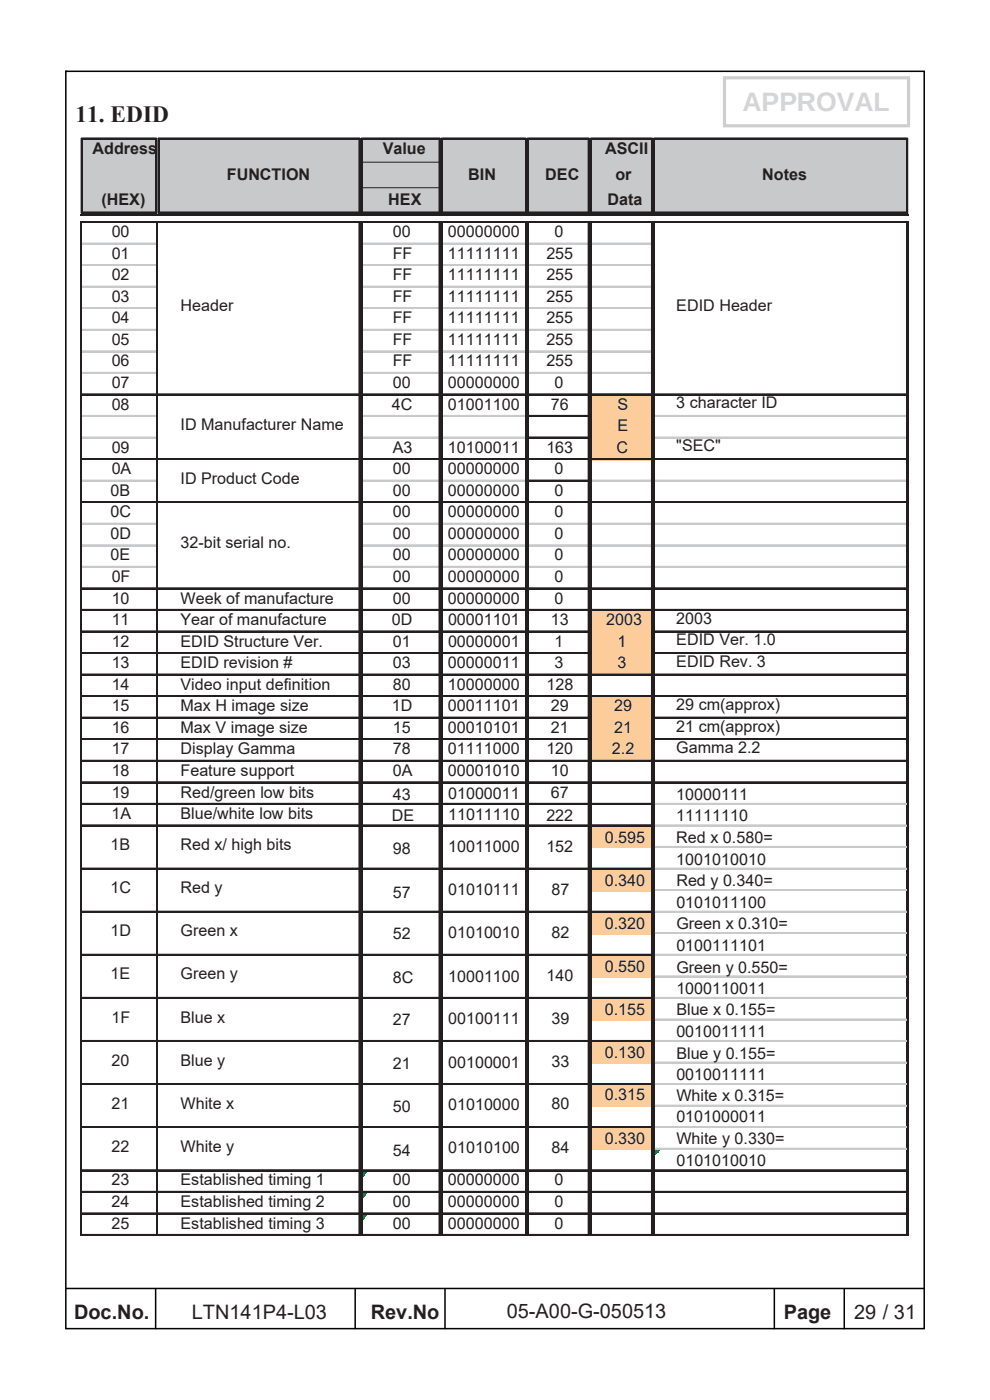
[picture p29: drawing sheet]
<svg xmlns="http://www.w3.org/2000/svg" width="210mm" height="297mm" viewBox="0 0 210 297" stroke-linecap="round" stroke-linejoin="round" font-family="sans-serif">
<defs><g id="words">
<text font-size="5.6" fill="#d3d4d6" x="157.5" y="23.7">APPROVAL</text>
<text font-size="4.9" fill="#231f20" x="16" y="25.9">11. EDID</text>
<g font-size="4.2" fill="#231f20">
<text x="15.7" y="279.8">Doc.No.</text>
<text x="40.7" y="279.8">LTN141P4-L03</text>
<text x="78.7" y="279.8">Rev.No</text>
<text x="107.5" y="279.7">05-A00-G-050513</text>
<text x="166.2" y="279.8">Page</text>
<text x="181.2" y="279.8">29 / 31</text>
</g>
<g font-size="3.4" fill="#231f20">
<text x="19.6" y="32.7">Address</text>
<text x="81.2" y="32.7">Value</text>
<text x="128.4" y="32.7">ASCII</text>
<text x="48.1" y="38.2">FUNCTION</text>
<text x="99.3" y="38.2">BIN</text>
<text x="115.7" y="38.2">DEC</text>
<text x="130.5" y="38.2">or</text>
<text x="161.6" y="38.2">Notes</text>
<text x="21.5" y="43.6">(HEX)</text>
<text x="82.4" y="43.6">HEX</text>
<text x="128.8" y="43.6">Data</text>
<text x="23.7" y="50.3">00</text>
<text x="83.3" y="50.3">00</text>
<text x="95" y="50.3">00000000</text>
<text x="117.6" y="50.3">0</text>
<text x="23.7" y="54.9">01</text>
<text x="23.7" y="59.5">02</text>
<text x="83.3" y="54.9">FF</text>
<text x="83.3" y="59.5">FF</text>
<text x="95" y="54.9">11111111</text>
<text x="95" y="59.5">11111111</text>
<text x="115.9" y="54.9">255</text>
<text x="115.9" y="59.5">255</text>
<text x="23.7" y="64">03</text>
<text x="83.3" y="64">FF</text>
<text x="95" y="64">11111111</text>
<text x="115.9" y="64">255</text>
<text x="23.7" y="68.6">04</text>
<text x="38.3" y="66.1">Header</text>
<text x="83.3" y="68.6">FF</text>
<text x="95" y="68.6">11111111</text>
<text x="115.9" y="68.6">255</text>
<text x="143.4" y="66.1">EDID Header</text>
<text x="23.7" y="73.2">05</text>
<text x="23.7" y="77.8">06</text>
<text x="83.3" y="73.2">FF</text>
<text x="83.3" y="77.8">FF</text>
<text x="95" y="73.2">11111111</text>
<text x="95" y="77.8">11111111</text>
<text x="115.9" y="73.2">255</text>
<text x="115.9" y="77.8">255</text>
<text x="23.7" y="82.3">07</text>
<text x="83.3" y="82.3">00</text>
<text x="95" y="82.3">00000000</text>
<text x="117.6" y="82.3">0</text>
<text x="23.7" y="86.9">08</text>
<text x="83.1" y="86.9">4C</text>
<text x="95" y="86.9">01001100</text>
<text x="116.8" y="86.9">76</text>
<text x="131" y="86.9">S</text>
<text x="143.4" y="86.6">3 character ID</text>
<text x="38.3" y="91.2">ID Manufacturer Name</text>
<text x="131" y="91.5">E</text>
<text x="143.4" y="95.8">&quot;SEC&quot;</text>
<text x="23.7" y="96">09</text>
<text x="23.7" y="100.6">0A</text>
<text x="83.3" y="96">A3</text>
<text x="83.3" y="100.6">00</text>
<text x="95" y="96">10100011</text>
<text x="95" y="100.6">00000000</text>
<text x="115.9" y="96">163</text>
<text x="117.6" y="100.6">0</text>
<text x="130.7" y="96">C</text>
<text x="23.5" y="105.2">0B</text>
<text x="38.3" y="102.6">ID Product Code</text>
<text x="83.3" y="105.2">00</text>
<text x="95" y="105.2">00000000</text>
<text x="117.6" y="105.2">0</text>
<text x="23.5" y="109.8">0C</text>
<text x="83.3" y="109.8">00</text>
<text x="95" y="109.8">00000000</text>
<text x="117.6" y="109.8">0</text>
<text x="23.5" y="114.3">0D</text>
<text x="23.5" y="118.9">0E</text>
<text x="38.3" y="116.3">32-bit serial no.</text>
<text x="83.3" y="114.3">00</text>
<text x="83.3" y="118.9">00</text>
<text x="95" y="114.3">00000000</text>
<text x="95" y="118.9">00000000</text>
<text x="117.6" y="114.3">0</text>
<text x="117.6" y="118.9">0</text>
<text x="23.7" y="123.5">0F</text>
<text x="83.3" y="123.5">00</text>
<text x="95" y="123.5">00000000</text>
<text x="117.6" y="123.5">0</text>
<text x="23.7" y="128.1">10</text>
<text x="38.3" y="128.1">Week of manufacture</text>
<text x="83.3" y="128.1">00</text>
<text x="95" y="128.1">00000000</text>
<text x="117.6" y="128.1">0</text>
<text x="23.7" y="132.6">11</text>
<text x="23.7" y="137.2">12</text>
<text x="38.3" y="132.6">Year of manufacture</text>
<text x="38.3" y="137.2">EDID Structure Ver.</text>
<text x="83.1" y="132.6">0D</text>
<text x="83.3" y="137.2">01</text>
<text x="95" y="132.6">00001101</text>
<text x="95" y="137.2">00000001</text>
<text x="116.9" y="132.6">13</text>
<text x="117.6" y="137.2">1</text>
<text x="128.6" y="132.6">2003</text>
<text x="131" y="137.2">1</text>
<text x="143.4" y="132.3">2003</text>
<text x="143.4" y="136.9">EDID Ver. 1.0</text>
<text x="23.7" y="141.8">13</text>
<text x="38.3" y="141.8">EDID revision #</text>
<text x="83.3" y="141.8">03</text>
<text x="95" y="141.8">00000011</text>
<text x="117.6" y="141.8">3</text>
<text x="131" y="141.8">3</text>
<text x="143.4" y="141.5">EDID Rev. 3</text>
<text x="23.7" y="146.3">14</text>
<text x="38.3" y="146.3">Video input definition</text>
<text x="83.3" y="146.3">80</text>
<text x="95" y="146.3">10000000</text>
<text x="115.9" y="146.3">128</text>
<text x="23.7" y="150.9">15</text>
<text x="23.7" y="155.5">16</text>
<text x="38.3" y="150.9">Max H image size</text>
<text x="38.3" y="155.5">Max V image size</text>
<text x="83.1" y="150.9">1D</text>
<text x="83.3" y="155.5">15</text>
<text x="95" y="150.9">00011101</text>
<text x="95" y="155.5">00010101</text>
<text x="116.8" y="150.9">29</text>
<text x="116.8" y="155.5">21</text>
<text x="130.3" y="150.9">29</text>
<text x="130.3" y="155.5">21</text>
<text x="143.4" y="150.6">29 cm(approx)</text>
<text x="143.4" y="155.2">21 cm(approx)</text>
<text x="23.7" y="160.1">17</text>
<text x="38.3" y="160.1">Display Gamma</text>
<text x="83.3" y="160.1">78</text>
<text x="95" y="160.1">01111000</text>
<text x="115.9" y="160.1">120</text>
<text x="129.8" y="160.1">2.2</text>
<text x="143.4" y="159.8">Gamma 2.2</text>
<text x="23.7" y="164.6">18</text>
<text x="38.3" y="164.6">Feature support</text>
<text x="83.3" y="164.6">0A</text>
<text x="95" y="164.6">00001010</text>
<text x="116.8" y="164.6">10</text>
<text x="23.7" y="173.8">1A</text>
<text x="23.7" y="169.2">19</text>
<text x="38.3" y="169.2">Red/green low bits</text>
<text x="38.3" y="173.8">Blue/white low bits</text>
<text x="83.3" y="169.7">43</text>
<text x="95" y="169.5">01000011</text>
<text x="116.9" y="169.4">67</text>
<text x="143.4" y="169.7">10000111</text>
<text x="83.1" y="174.3">DE</text>
<text x="95" y="174.1">11011110</text>
<text x="115.9" y="174.2">222</text>
<text x="128.3" y="178.8">0.595</text>
<text x="143.4" y="174.3">11111110</text>
<text x="143.4" y="178.9">Red x 0.580=</text>
<text x="23.4" y="180.4">1B</text>
<text x="38.3" y="180.4">Red x/ high bits</text>
<text x="83.3" y="181.1">98</text>
<text x="95" y="180.8">10011000</text>
<text x="115.9" y="180.7">152</text>
<text x="143.4" y="183.4">1001010010</text>
<text x="23.4" y="189.5">1C</text>
<text x="38.3" y="189.5">Red y</text>
<text x="83.3" y="190.4">57</text>
<text x="95" y="189.9">01010111</text>
<text x="117" y="189.8">87</text>
<text x="128.3" y="187.9">0.340</text>
<text x="143.5" y="188">Red y 0.340=</text>
<text x="128.3" y="197.1">0.320</text>
<text x="143.5" y="192.5">0101011100</text>
<text x="143.5" y="197.2">Green x 0.310=</text>
<text x="23.4" y="198.7">1D</text>
<text x="38.3" y="198.7">Green x</text>
<text x="83.3" y="199.3">52</text>
<text x="95" y="199.1">01010010</text>
<text x="117" y="199">82</text>
<text x="143.5" y="201.7">0100111101</text>
<text x="23.4" y="207.8">1E</text>
<text x="38.3" y="207.8">Green y</text>
<text x="83.3" y="208.6">8C</text>
<text x="95" y="208.3">10001100</text>
<text x="115.9" y="208.2">140</text>
<text x="128.3" y="206.3">0.550</text>
<text x="143.5" y="206.4">Green y 0.550=</text>
<text x="128.3" y="215.3">0.155</text>
<text x="143.5" y="210.9">1000110011</text>
<text x="143.5" y="215.4">Blue x 0.155=</text>
<text x="23.7" y="216.9">1F</text>
<text x="38.3" y="216.9">Blue x</text>
<text x="83.3" y="217.5">27</text>
<text x="95" y="217.4">00100111</text>
<text x="117" y="217.3">39</text>
<text x="143.5" y="220">0010011111</text>
<text x="23.7" y="226.1">20</text>
<text x="38.3" y="226.1">Blue y</text>
<text x="83.3" y="226.8">21</text>
<text x="95" y="226.5">00100001</text>
<text x="117" y="226.4">33</text>
<text x="128.3" y="224.5">0.130</text>
<text x="143.5" y="224.6">Blue y 0.155=</text>
<text x="128.3" y="233.4">0.315</text>
<text x="143.5" y="229.2">0010011111</text>
<text x="143.5" y="233.5">White x 0.315=</text>
<text x="23.7" y="235.2">21</text>
<text x="38.3" y="235.2">White x</text>
<text x="83.3" y="235.9">50</text>
<text x="95" y="235.4">01010000</text>
<text x="117" y="235.3">80</text>
<text x="143.5" y="238.1">0101000011</text>
<text x="23.7" y="244.4">22</text>
<text x="38.3" y="244.4">White y</text>
<text x="83.3" y="245.3">54</text>
<text x="95.1" y="244.7">01010100</text>
<text x="117" y="244.6">84</text>
<text x="128.3" y="242.7">0.330</text>
<text x="143.5" y="242.8">White y 0.330=</text>
<text x="23.7" y="251.5">23</text>
<text x="38.3" y="251.5">Established timing 1</text>
<text x="83.3" y="251.5">00</text>
<text x="95" y="251.5">00000000</text>
<text x="117.6" y="251.5">0</text>
<text x="143.5" y="247.3">0101010010</text>
<text x="23.7" y="256.1">24</text>
<text x="38.3" y="256.1">Established timing 2</text>
<text x="83.3" y="256.1">00</text>
<text x="95" y="256.1">00000000</text>
<text x="117.6" y="256.1">0</text>
<text x="23.7" y="260.7">25</text>
<text x="38.3" y="260.7">Established timing 3</text>
<text x="83.3" y="260.7">00</text>
<text x="95" y="260.7">00000000</text>
<text x="117.6" y="260.7">0</text>
</g>
</g></defs>
<path d="M14 273.4h182M33 273.4v8.6M75.3 273.4v8.6M94.4 273.4v8.6" fill="none" stroke="#010202" stroke-width=".32"/>
<path d="M153.7 16.5h39v10.2h-39z" fill="none" stroke="#cecece" stroke-width=".67"/>
<circle cx="153.7" cy="16.5" r=".33" fill="#cecece"/>
<path d="M14 15.1h182v266.8h-182zM164.2 273.4v8.6" fill="none" stroke="#010202" stroke-width=".32"/>
<circle cx="14" cy="15.1" r=".16" fill="#010202"/>
<path d="M179.1 273.4v8.6" fill="none" stroke="#010202" stroke-width=".32"/>
<path d="M17.2 29.3h175.6v16.3h-175.6z" fill-rule="evenodd" fill="#c7c9cb"/>
<g fill="#fdcc9b">
<path d="M125 83.6h13.6v4.9h-13.6z" fill-rule="evenodd"/>
<path d="M125 88.1h13.6v4.9h-13.6z" fill-rule="evenodd"/>
<path d="M125 92.7h13.6v4.9h-13.6z" fill-rule="evenodd"/>
<path d="M125 129.3h13.6v4.9h-13.6z" fill-rule="evenodd"/>
<path d="M125 133.9h13.6v4.9h-13.6z" fill-rule="evenodd"/>
<path d="M125 138.4h13.6v4.9h-13.6z" fill-rule="evenodd"/>
<path d="M125 147.6h13.6v4.9h-13.6z" fill-rule="evenodd"/>
<path d="M125 152.1h13.6v5h-13.6z" fill-rule="evenodd"/>
<path d="M125 156.7h13.6v4.9h-13.6z" fill-rule="evenodd"/>
<path d="M125 175h13.6v4.9h-13.6z" fill-rule="evenodd"/>
<path d="M125 184.2h13.6v4.9h-13.6z" fill-rule="evenodd"/>
<path d="M125 193.3h13.6v4.9h-13.6z" fill-rule="evenodd"/>
<path d="M125 202.5h13.6v4.8h-13.6z" fill-rule="evenodd"/>
<path d="M125 211.6h13.6v4.9h-13.6z" fill-rule="evenodd"/>
<path d="M125 220.7h13.6v4.9h-13.6z" fill-rule="evenodd"/>
<path d="M125 229.9h13.6v4.9h-13.6z" fill-rule="evenodd"/>
<path d="M125 239h13.6v4.9h-13.6z" fill-rule="evenodd"/>
</g>
<path d="M76.6 248.5h1.2" fill="none" stroke="#098140" stroke-width=".21"/>
<path d="M76.6 248.5h1.2v.3h-1.2z" fill-rule="evenodd" fill="#098140"/>
<path d="M76.6 248.8h1" fill="none" stroke="#098140" stroke-width=".21"/>
<path d="M76.6 248.8h1v.3h-1z" fill-rule="evenodd" fill="#098140"/>
<path d="M76.6 249h.7" fill="none" stroke="#098140" stroke-width=".21"/>
<path d="M76.6 249h.7v.4h-.7z" fill-rule="evenodd" fill="#098140"/>
<path d="M76.6 249.3h.5" fill="none" stroke="#098140" stroke-width=".21"/>
<path d="M76.6 249.3h.5v.3h-.5z" fill-rule="evenodd" fill="#098140"/>
<path d="M76.6 249.6h.3" fill="none" stroke="#098140" stroke-width=".21"/>
<path d="M76.6 249.6h.3v.3h-.3z" fill-rule="evenodd" fill="#098140"/>
<path d="M76.6 253h1.2" fill="none" stroke="#098140" stroke-width=".21"/>
<path d="M76.6 253h1.2v.4h-1.2z" fill-rule="evenodd" fill="#098140"/>
<path d="M76.6 253.3h1" fill="none" stroke="#098140" stroke-width=".21"/>
<path d="M76.6 253.3h1v.3h-1z" fill-rule="evenodd" fill="#098140"/>
<path d="M76.6 253.6h.7" fill="none" stroke="#098140" stroke-width=".21"/>
<path d="M76.6 253.6h.7v.3h-.7z" fill-rule="evenodd" fill="#098140"/>
<path d="M76.6 253.9h.5" fill="none" stroke="#098140" stroke-width=".21"/>
<path d="M76.6 253.9h.5v.3h-.5z" fill-rule="evenodd" fill="#098140"/>
<path d="M76.6 254.2h.3" fill="none" stroke="#098140" stroke-width=".21"/>
<path d="M76.6 254.2h.3v.3h-.3z" fill-rule="evenodd" fill="#098140"/>
<path d="M76.6 257.6h1.2" fill="none" stroke="#098140" stroke-width=".21"/>
<path d="M76.6 257.6h1.2v.3h-1.2z" fill-rule="evenodd" fill="#098140"/>
<path d="M76.6 257.9h1" fill="none" stroke="#098140" stroke-width=".21"/>
<path d="M76.6 257.9h1v.3h-1z" fill-rule="evenodd" fill="#098140"/>
<path d="M76.6 258.2h.7" fill="none" stroke="#098140" stroke-width=".21"/>
<path d="M76.6 258.2h.7v.3h-.7z" fill-rule="evenodd" fill="#098140"/>
<path d="M76.6 258.5h.5" fill="none" stroke="#098140" stroke-width=".21"/>
<path d="M76.6 258.5h.5v.3h-.5z" fill-rule="evenodd" fill="#098140"/>
<path d="M76.6 258.8h.3" fill="none" stroke="#098140" stroke-width=".21"/>
<g fill="#098140">
<path d="M76.6 258.7h.3v.4h-.3z" fill-rule="evenodd"/>
<path d="M138.9 243.9h.9v.3h-.9z" fill-rule="evenodd"/>
<path d="M138.9 244.2h.7v.3h-.7z" fill-rule="evenodd"/>
<path d="M138.9 244.5h.5v.3h-.5z" fill-rule="evenodd"/>
<path d="M138.9 244.8h.2v.3h-.2z" fill-rule="evenodd"/>
</g>
<path d="M17.2 29.3h.3" fill="none" stroke="#231f20" stroke-width=".21"/>
<path d="M17.2 29.3h.3v.3h-.3z" fill-rule="evenodd" fill="#231f20"/>
<path d="M33 29.3h.2" fill="none" stroke="#231f20" stroke-width=".21"/>
<path d="M33 29.3h.3v.3h-.3z" fill-rule="evenodd" fill="#231f20"/>
<path d="M17.5 29.3h15.5M33.5 29.3h.2" fill="none" stroke="#231f20" stroke-width=".21"/>
<path d="M17.5 29.4h15.5" fill="none" stroke="#231f20" stroke-width=".31"/>
<path d="M33.5 29.3h.2v.3h-.2z" fill-rule="evenodd" fill="#231f20"/>
<path d="M76.1 29.3h.3" fill="none" stroke="#231f20" stroke-width=".21"/>
<path d="M76.1 29.3h.3v.3h-.3z" fill-rule="evenodd" fill="#231f20"/>
<path d="M33.7 29.3h42.4M76.6 29.3h.3" fill="none" stroke="#231f20" stroke-width=".21"/>
<path d="M33.7 29.4h42.4" fill="none" stroke="#231f20" stroke-width=".31"/>
<path d="M76.6 29.3h.3v.3h-.3z" fill-rule="evenodd" fill="#231f20"/>
<path d="M93.1 29.3h.3" fill="none" stroke="#231f20" stroke-width=".21"/>
<path d="M93.1 29.3h.3v.3h-.3z" fill-rule="evenodd" fill="#231f20"/>
<path d="M76.9 29.3h16.2M93.6 29.3h.2" fill="none" stroke="#231f20" stroke-width=".21"/>
<path d="M76.9 29.4h16.2" fill="none" stroke="#231f20" stroke-width=".31"/>
<path d="M93.6 29.3h.2v.3h-.2z" fill-rule="evenodd" fill="#231f20"/>
<path d="M111.3 29.3h.3" fill="none" stroke="#231f20" stroke-width=".21"/>
<path d="M111.3 29.3h.3v.3h-.3z" fill-rule="evenodd" fill="#231f20"/>
<path d="M93.8 29.3h17.5M111.8 29.3h.2" fill="none" stroke="#231f20" stroke-width=".21"/>
<path d="M93.8 29.4h17.5" fill="none" stroke="#231f20" stroke-width=".31"/>
<path d="M111.8 29.3h.3v.3h-.3z" fill-rule="evenodd" fill="#231f20"/>
<path d="M124.7 29.3h.3" fill="none" stroke="#231f20" stroke-width=".21"/>
<path d="M124.7 29.3h.3v.3h-.3z" fill-rule="evenodd" fill="#231f20"/>
<path d="M112 29.3h12.7M125.2 29.3h.3" fill="none" stroke="#231f20" stroke-width=".21"/>
<path d="M112 29.4h12.8" fill="none" stroke="#231f20" stroke-width=".31"/>
<path d="M125.2 29.3h.3v.3h-.3z" fill-rule="evenodd" fill="#231f20"/>
<path d="M138.2 29.3h.2" fill="none" stroke="#231f20" stroke-width=".21"/>
<path d="M138.2 29.3h.2v.3h-.2z" fill-rule="evenodd" fill="#231f20"/>
<path d="M125.5 29.3h12.7M138.6 29.3h.3" fill="none" stroke="#231f20" stroke-width=".21"/>
<path d="M125.5 29.4h12.7" fill="none" stroke="#231f20" stroke-width=".31"/>
<path d="M138.6 29.3h.3v.3h-.3z" fill-rule="evenodd" fill="#231f20"/>
<path d="M192.3 29.3h.2" fill="none" stroke="#231f20" stroke-width=".21"/>
<path d="M192.3 29.3h.2v.3h-.2z" fill-rule="evenodd" fill="#231f20"/>
<path d="M17.2 29.3v.2M76.9 34.4h16.2M76.9 39.8h16.2" fill="none" stroke="#231f20" stroke-width=".21"/>
<path d="M17.2 29.3h.3v.3h-.3z" fill-rule="evenodd" fill="#231f20"/>
<path d="M17.2 45h.3" fill="none" stroke="#231f20" stroke-width=".21"/>
<g fill="#231f20">
<path d="M17.2 45h.3v.3h-.3z" fill-rule="evenodd"/>
<path d="M17 45.6h.5v.3h-.5z" fill-rule="evenodd"/>
</g>
<path d="M33 45h.2" fill="none" stroke="#231f20" stroke-width=".21"/>
<path d="M33 45h.3v.3h-.3z" fill-rule="evenodd" fill="#231f20"/>
<path d="M33 29.3v.2" fill="none" stroke="#231f20" stroke-width=".21"/>
<path d="M33 29.3h.3v.3h-.3z" fill-rule="evenodd" fill="#231f20"/>
<path d="M33.5 29.3v.2" fill="none" stroke="#231f20" stroke-width=".21"/>
<path d="M33.5 29.3h.2v.3h-.2z" fill-rule="evenodd" fill="#231f20"/>
<path d="M17.5 45h15.5M17.5 45.6h15.5M33.5 45h.2" fill="none" stroke="#231f20" stroke-width=".21"/>
<path d="M17.5 45.1h15.5" fill="none" stroke="#231f20" stroke-width=".34"/>
<path d="M17.5 45.7h15.5" fill="none" stroke="#231f20" stroke-width=".33"/>
<path d="M33.5 45h.2v.3h-.2z" fill-rule="evenodd" fill="#231f20"/>
<path d="M33 45.6h.7" fill="none" stroke="#231f20" stroke-width=".21"/>
<path d="M33 45.6h.7v.3h-.7z" fill-rule="evenodd" fill="#231f20"/>
<path d="M76.1 45h.3" fill="none" stroke="#231f20" stroke-width=".21"/>
<path d="M76.1 45h.3v.3h-.3z" fill-rule="evenodd" fill="#231f20"/>
<path d="M76.1 29.3v.2" fill="none" stroke="#231f20" stroke-width=".21"/>
<path d="M76.1 29.3h.3v.3h-.3z" fill-rule="evenodd" fill="#231f20"/>
<path d="M76.6 29.3v.2" fill="none" stroke="#231f20" stroke-width=".21"/>
<path d="M76.6 29.3h.3v.3h-.3z" fill-rule="evenodd" fill="#231f20"/>
<path d="M33.7 45h42.4M33.7 45.6h42.4M76.6 45h.3" fill="none" stroke="#231f20" stroke-width=".21"/>
<path d="M33.7 45.1h42.4" fill="none" stroke="#231f20" stroke-width=".34"/>
<path d="M33.7 45.7h42.4" fill="none" stroke="#231f20" stroke-width=".33"/>
<path d="M76.6 45h.3v.3h-.3z" fill-rule="evenodd" fill="#231f20"/>
<path d="M76.1 45.6h.8" fill="none" stroke="#231f20" stroke-width=".21"/>
<path d="M76.1 45.6h.8v.3h-.8z" fill-rule="evenodd" fill="#231f20"/>
<path d="M93.1 45h.3" fill="none" stroke="#231f20" stroke-width=".21"/>
<path d="M93.1 45h.3v.3h-.3z" fill-rule="evenodd" fill="#231f20"/>
<path d="M93.1 29.3v.2" fill="none" stroke="#231f20" stroke-width=".21"/>
<path d="M93.1 29.3h.3v.3h-.3z" fill-rule="evenodd" fill="#231f20"/>
<path d="M93.6 29.3v.2" fill="none" stroke="#231f20" stroke-width=".21"/>
<path d="M93.6 29.3h.2v.3h-.2z" fill-rule="evenodd" fill="#231f20"/>
<path d="M76.9 45h16.2M76.9 45.6h16.2M93.6 45h.2" fill="none" stroke="#231f20" stroke-width=".21"/>
<path d="M76.9 45.1h16.2" fill="none" stroke="#231f20" stroke-width=".34"/>
<path d="M76.9 45.7h16.2" fill="none" stroke="#231f20" stroke-width=".33"/>
<path d="M93.6 45h.2v.3h-.2z" fill-rule="evenodd" fill="#231f20"/>
<path d="M93.1 45.6h.7" fill="none" stroke="#231f20" stroke-width=".21"/>
<path d="M93.1 45.6h.7v.3h-.7z" fill-rule="evenodd" fill="#231f20"/>
<path d="M111.3 45h.3" fill="none" stroke="#231f20" stroke-width=".21"/>
<path d="M111.3 45h.3v.3h-.3z" fill-rule="evenodd" fill="#231f20"/>
<path d="M110.3 29.3v.2" fill="none" stroke="#231f20" stroke-width=".21"/>
<path d="M111.3 29.3h.3v.3h-.3z" fill-rule="evenodd" fill="#231f20"/>
<path d="M111.8 29.3v.2" fill="none" stroke="#231f20" stroke-width=".21"/>
<path d="M111.8 29.3h.3v.3h-.3z" fill-rule="evenodd" fill="#231f20"/>
<path d="M93.8 45h17.5M93.8 45.6h17.5M111.8 45h.2" fill="none" stroke="#231f20" stroke-width=".21"/>
<path d="M93.8 45.1h17.5" fill="none" stroke="#231f20" stroke-width=".34"/>
<path d="M93.8 45.7h17.5" fill="none" stroke="#231f20" stroke-width=".33"/>
<path d="M111.8 45h.3v.3h-.3z" fill-rule="evenodd" fill="#231f20"/>
<path d="M111.3 45.6h.7" fill="none" stroke="#231f20" stroke-width=".21"/>
<path d="M111.3 45.6h.8v.3h-.8z" fill-rule="evenodd" fill="#231f20"/>
<path d="M124.7 45h.3" fill="none" stroke="#231f20" stroke-width=".21"/>
<path d="M124.7 45h.3v.3h-.3z" fill-rule="evenodd" fill="#231f20"/>
<path d="M124.7 29.3v.2" fill="none" stroke="#231f20" stroke-width=".21"/>
<path d="M124.7 29.3h.3v.3h-.3z" fill-rule="evenodd" fill="#231f20"/>
<path d="M125.2 29.3v.2" fill="none" stroke="#231f20" stroke-width=".21"/>
<path d="M125.2 29.3h.3v.3h-.3z" fill-rule="evenodd" fill="#231f20"/>
<path d="M112 45h12.7M112 45.6h12.7M125.2 45h.3" fill="none" stroke="#231f20" stroke-width=".21"/>
<path d="M112 45.1h12.8" fill="none" stroke="#231f20" stroke-width=".34"/>
<path d="M112 45.7h12.8" fill="none" stroke="#231f20" stroke-width=".33"/>
<path d="M125.2 45h.3v.3h-.3z" fill-rule="evenodd" fill="#231f20"/>
<path d="M124.7 45.6h.8" fill="none" stroke="#231f20" stroke-width=".21"/>
<path d="M124.7 45.6h.8v.3h-.8z" fill-rule="evenodd" fill="#231f20"/>
<path d="M138.2 45h.2" fill="none" stroke="#231f20" stroke-width=".21"/>
<path d="M138.2 45h.2v.3h-.2z" fill-rule="evenodd" fill="#231f20"/>
<path d="M138.2 29.3v.2" fill="none" stroke="#231f20" stroke-width=".21"/>
<path d="M138.2 29.3h.2v.3h-.2z" fill-rule="evenodd" fill="#231f20"/>
<path d="M138.6 29.3v.2" fill="none" stroke="#231f20" stroke-width=".21"/>
<path d="M138.6 29.3h.3v.3h-.3z" fill-rule="evenodd" fill="#231f20"/>
<path d="M125.5 45h12.7M125.5 45.6h12.7M138.6 45h.3" fill="none" stroke="#231f20" stroke-width=".21"/>
<path d="M125.5 45.1h12.7" fill="none" stroke="#231f20" stroke-width=".34"/>
<path d="M125.5 45.7h12.7" fill="none" stroke="#231f20" stroke-width=".33"/>
<path d="M138.6 45h.3v.3h-.3z" fill-rule="evenodd" fill="#231f20"/>
<path d="M138.2 45.6h.7" fill="none" stroke="#231f20" stroke-width=".21"/>
<path d="M138.2 45.6h.7v.3h-.7z" fill-rule="evenodd" fill="#231f20"/>
<path d="M192.3 45h.2" fill="none" stroke="#231f20" stroke-width=".21"/>
<path d="M192.3 45h.2v.3h-.2z" fill-rule="evenodd" fill="#231f20"/>
<path d="M192.3 29.3v.2" fill="none" stroke="#231f20" stroke-width=".21"/>
<path d="M192.3 29.3h.2v.3h-.2z" fill-rule="evenodd" fill="#231f20"/>
<g fill="none" stroke="#231f20" stroke-width=".21">
<path d="M17.2 29.5v15.8M33 29.5v15.5M33.5 29.5v15.5M76.1 29.5v15.5M76.6 29.5v15.5M93.1 29.5v15.5M93.6 29.5v15.5M111.8 29.5v15.5M124.7 29.5v15.5M125.2 29.5v15.5M138.2 29.5v15.5M138.6 29.5v15.5"/>
<path d="M192.3 29.5v15.5M17.2 83.6h58.9M17.2 97.3h58.9M76.9 83.6h16.2M76.9 97.3h16.2M93.8 83.6h17.5M93.8 97.3h17.5M112 83.6h12.7M112 88.1h12.7M112 92.7h12.7M112 97.3h12.7M125.5 83.6h12.7"/>
<path d="M125.5 97.3h12.7M138.9 83.6h53.4M138.9 97.3h53.4M17.2 106.4h58.9M76.9 106.4h16.2M93.8 106.4h17.5M112 101.9h12.7M112 106.4h12.7M125.5 106.4h12.7M138.9 106.4h53.4M17.2 124.7h58.9M17.2 129.3h58.9"/>
<path d="M17.2 133.9h58.9M17.2 138.4h58.9M76.9 124.7h16.2M76.9 129.3h16.2M76.9 133.9h16.2M76.9 138.4h16.2M93.8 124.7h17.5M93.8 129.3h17.5M93.8 133.9h17.5M93.8 138.4h17.5M112 124.7h12.7M112 129.3h12.7"/>
<path d="M112 133.9h12.7M112 138.4h12.7M125.5 124.7h12.7M125.5 129.3h12.7M138.9 124.7h53.4M138.9 129.3h53.4M138.9 133.9h53.4M138.9 138.4h53.4M17.2 143h58.9M17.2 147.6h58.9M17.2 152.1h58.9M17.2 156.7h58.9"/>
<path d="M76.9 143h16.2M76.9 147.6h16.2M76.9 152.1h16.2M76.9 156.7h16.2M93.8 143h17.5M93.8 147.6h17.5M93.8 152.1h17.5M93.8 156.7h17.5M112 143h12.7M112 147.6h12.7M112 152.1h12.7M112 156.7h12.7"/>
<path d="M125.5 143h12.7M125.5 147.6h12.7M138.9 143h53.4M138.9 147.6h53.4M138.9 152.1h53.4M138.9 156.7h53.4M17.2 161.3h58.9M17.2 165.9h58.9M17.2 170.4h58.9M17.2 175h58.9M76.9 161.3h16.2M76.9 165.9h16.2"/>
<path d="M76.9 170.4h16.2M76.9 175h16.2M93.8 161.3h17.5M93.8 165.9h17.5M93.8 170.4h17.5M93.8 175h17.5M112 161.3h12.7M112 165.9h12.7M112 170.4h12.7M112 175h12.7M125.5 161.3h12.7M125.5 165.9h12.7"/>
<path d="M125.5 170.4h12.7M125.5 175h12.7M138.9 161.3h53.4M138.9 165.9h53.4M17.2 184.2h58.9M17.2 193.3h58.9M76.9 184.2h16.2M76.9 193.3h16.2M93.8 184.2h17.5M93.8 193.3h17.5M112 184.2h12.7M112 193.3h12.7"/>
<path d="M125.5 184.2h12.7M125.5 193.3h12.7M17.2 202.5h58.9M17.2 211.6h58.9M76.9 202.5h16.2M76.9 211.6h16.2M93.8 202.5h17.5M93.8 211.6h17.5M112 202.5h12.7M112 211.6h12.7M125.5 202.5h12.7M125.5 211.6h12.7"/>
<path d="M17.2 220.7h58.9M17.2 229.9h58.9M17.2 239h58.9M76.9 220.7h16.2M76.9 229.9h16.2M76.9 239h16.2M93.8 220.7h17.5M93.8 229.9h17.5M93.8 239h17.5M112 220.7h12.7M112 229.9h12.7M112 239h12.7"/>
<path d="M125.5 220.7h12.7M125.5 229.9h12.7M125.5 239h12.7M17.2 248.2h58.9M17.2 252.8h58.9M17.2 257.3h58.9M76.9 248.2h16.2M76.9 252.8h16.2M76.9 257.3h16.2M93.8 248.2h17.5M93.8 252.8h17.5M93.8 257.3h17.5"/>
<path d="M112 248.2h12.7M112 252.8h12.7M112 257.3h12.7M125.5 248.2h12.7M125.5 252.8h12.7M125.5 257.3h12.7M138.9 248.2h53.4M138.9 252.8h53.4M138.9 257.3h53.4M17.2 261.9h58.9M76.9 261.9h16.2M93.8 261.9h17.5"/>
<path d="M112 261.9h12.7M125.5 261.9h12.7M138.9 261.9h53.4"/>
</g>
<path d="M17.3 29.5v15.5M76.7 29.5v15.5M111.5 29.5v15.5M125.4 29.5v15.5M138.8 29.5v15.5" fill="none" stroke="#231f20" stroke-width=".27"/>
<path d="M33.1 29.5v15.5M33.6 29.5v15.5M76.3 29.5v15.5M93.7 29.5v15.5M111.9 29.5v15.5M124.9 29.5v15.5M192.4 29.5v15.5" fill="none" stroke="#231f20" stroke-width=".25"/>
<path d="M93.3 29.5v15.5" fill="none" stroke="#231f20" stroke-width=".3"/>
<path d="M138.3 29.5v15.5M17.1 47v215.2" fill="none" stroke="#231f20" stroke-width=".24"/>
<g fill="none" stroke="#231f20" stroke-width=".32">
<path d="M17.2 47.1h175.1M112 88.3h12.8M112 92.9h12.8M17.2 106.6h58.9M76.9 106.6h16.2M93.8 106.6h17.5M112 106.6h12.8M125.5 106.6h12.7M138.9 106.6h53.4M17.2 193.5h58.9M76.9 193.5h16.2M93.8 193.5h17.5"/>
<path d="M112 193.5h12.8M125.5 193.5h12.7M17.2 202.6h58.9M76.9 202.6h16.2M93.8 202.6h17.5M112 202.6h12.8M125.5 202.6h12.7M17.2 220.9h58.9M17.2 239.2h58.9M76.9 220.9h16.2M76.9 239.2h16.2M93.8 220.9h17.5"/>
<path d="M93.8 239.2h17.5M112 220.9h12.8M112 239.2h12.8M125.5 220.9h12.7M125.5 239.2h12.7M17.2 248.3h58.9M76.9 248.3h16.2M93.8 248.3h17.5M112 248.3h12.8M125.5 248.3h12.7M138.9 248.3h53.4M17.2 262.1h58.9"/>
<path d="M76.9 262.1h16.2M93.8 262.1h17.5M112 262.1h12.8M125.5 262.1h12.7M138.9 262.1h53.4"/>
</g>
<g fill="none" stroke="#c7c9cb" stroke-width=".21">
<path d="M17.2 51.6h16M17.2 56.1h16M76.9 51.6h16.2M76.9 56.1h16.2M93.8 51.6h17.5M93.8 56.1h17.5M112 51.6h12.7M112 56.1h12.7M125.5 51.6h12.7M125.5 56.1h12.7M17.2 60.7h16M17.2 65.3h16"/>
<path d="M17.2 69.9h16M17.2 74.4h16M17.2 79h16M76.9 60.7h16.2M76.9 65.3h16.2M76.9 69.9h16.2M76.9 74.4h16.2M76.9 79h16.2M93.8 60.7h17.5M93.8 65.3h17.5M93.8 69.9h17.5M93.8 74.4h17.5"/>
<path d="M93.8 79h17.5M112 60.7h12.7M112 65.3h12.7M112 69.9h12.7M112 74.4h12.7M112 79h12.7M125.5 60.7h12.7M125.5 65.3h12.7M125.5 69.9h12.7M125.5 74.4h12.7M125.5 79h12.7M17.2 88.1h16"/>
<path d="M17.2 92.7h16M76.9 88.1h16.2M76.9 92.7h16.2M93.8 88.1h17.5M93.8 92.7h17.5M138.9 88.1h53.4M138.9 92.7h53.4M17.2 101.9h16M17.2 111h16M17.2 115.6h16M76.9 101.9h16.2M76.9 111h16.2"/>
<path d="M76.9 115.6h16.2M93.8 101.9h17.5M93.8 111h17.5M93.8 115.6h17.5M112 111h12.7M112 115.6h12.7M125.5 101.9h12.7M125.5 111h12.7M125.5 115.6h12.7M138.9 101.9h53.4M138.9 111h53.4M138.9 115.6h53.4"/>
<path d="M17.2 120.1h16M76.9 120.1h16.2M93.8 120.1h17.5M112 120.1h12.7M125.5 120.1h12.7M138.9 120.1h53.4"/>
</g>
<g fill="none" stroke="#c7c9cb" stroke-width=".31">
<path d="M17.2 51.7h16.1M76.9 51.7h16.2M93.8 51.7h17.5M112 51.7h12.8M125.5 51.7h12.7M17.2 74.6h16.1M17.2 79.1h16.1M76.9 74.6h16.2M76.9 79.1h16.2M93.8 74.6h17.5M93.8 79.1h17.5M112 74.6h12.8"/>
<path d="M112 79.1h12.8M125.5 74.6h12.7M125.5 79.1h12.7M17.2 102h16.1M76.9 102h16.2M93.8 102h17.5M125.5 102h12.7M138.9 102h53.4"/>
</g>
<g fill="none" stroke="#c7c9cb" stroke-width=".32">
<path d="M17.2 56.3h16.1M76.9 56.3h16.2M93.8 56.3h17.5M112 56.3h12.8M125.5 56.3h12.7M17.2 60.9h16.1M17.2 65.4h16.1M17.2 70h16.1M76.9 60.9h16.2M76.9 65.4h16.2M76.9 70h16.2M93.8 60.9h17.5"/>
<path d="M93.8 65.4h17.5M93.8 70h17.5M112 60.9h12.8M112 65.4h12.8M112 70h12.8M125.5 60.9h12.7M125.5 65.4h12.7M125.5 70h12.7M17.2 88.3h16.1M17.2 92.9h16.1M76.9 88.3h16.2M76.9 92.9h16.2"/>
<path d="M93.8 88.3h17.5M93.8 92.9h17.5M138.9 88.3h53.4M138.9 92.9h53.4"/>
</g>
<g fill="none" stroke="#231f20" stroke-width=".33">
<path d="M17.2 83.7h58.9M76.9 83.7h16.2M93.8 83.7h17.5M112 83.7h12.8M125.5 83.7h12.7M138.9 83.7h53.4M17.2 143.2h58.9M76.9 143.2h16.2M93.8 143.2h17.5M112 143.2h12.8M125.5 143.2h12.7M138.9 143.2h53.4"/>
<path d="M17.2 166h58.9M76.9 166h16.2M93.8 166h17.5M112 166h12.8M125.5 166h12.7M138.9 166h53.4M17.2 184.3h58.9M76.9 184.3h16.2M93.8 184.3h17.5M112 184.3h12.8M125.5 184.3h12.7"/>
</g>
<g fill="none" stroke="#231f20" stroke-width=".31">
<path d="M17.2 97.4h58.9M76.9 97.4h16.2M93.8 97.4h17.5M112 97.4h12.8M125.5 97.4h12.7M138.9 97.4h53.4M112 102h12.8M17.2 211.8h58.9M76.9 211.8h16.2M93.8 211.8h17.5M112 211.8h12.8M125.5 211.8h12.7"/>
<path d="M17.2 230h58.9M76.9 230h16.2M93.8 230h17.5M112 230h12.8M125.5 230h12.7M17.2 252.9h58.9M17.2 257.5h58.9M76.9 252.9h16.2M76.9 257.5h16.2M93.8 252.9h17.5M93.8 257.5h17.5M112 252.9h12.8"/>
<path d="M112 257.5h12.8M125.5 252.9h12.7M125.5 257.5h12.7M138.9 252.9h53.4M138.9 257.5h53.4"/>
</g>
<path d="M17.2 111.2h16.1M76.9 111.2h16.2M93.8 111.2h17.5M112 111.2h12.8M125.5 111.2h12.7M138.9 111.2h53.4" fill="none" stroke="#c7c9cb" stroke-width=".34"/>
<path d="M17.2 115.7h16.1M76.9 115.7h16.2M93.8 115.7h17.5M112 115.7h12.8M125.5 115.7h12.7M138.9 115.7h53.4" fill="none" stroke="#c7c9cb" stroke-width=".35"/>
<path d="M17.2 120.3h16.1M76.9 120.3h16.2M93.8 120.3h17.5M112 120.3h12.8M125.5 120.3h12.7M138.9 120.3h53.4" fill="none" stroke="#c7c9cb" stroke-width=".33"/>
<g fill="none" stroke="#231f20" stroke-width=".34">
<path d="M17.2 124.9h58.9M17.2 129.5h58.9M17.2 134h58.9M17.2 138.6h58.9M76.9 124.9h16.2M76.9 129.5h16.2M76.9 134h16.2M76.9 138.6h16.2M93.8 124.9h17.5M93.8 129.5h17.5M93.8 134h17.5M93.8 138.6h17.5"/>
<path d="M112 124.9h12.8M112 129.5h12.8M112 134h12.8M112 138.6h12.8M125.5 124.9h12.7M125.5 129.5h12.7M138.9 124.9h53.4M138.9 129.5h53.4M138.9 134h53.4M138.9 138.6h53.4M17.2 147.7h58.9M17.2 152.3h58.9"/>
<path d="M17.2 156.9h58.9M76.9 147.7h16.2M76.9 152.3h16.2M76.9 156.9h16.2M93.8 147.7h17.5M93.8 152.3h17.5M93.8 156.9h17.5M112 147.7h12.8M112 152.3h12.8M112 156.9h12.8M125.5 147.7h12.7M138.9 147.7h53.4"/>
<path d="M138.9 152.3h53.4M138.9 156.9h53.4M17.2 161.5h58.9M17.2 170.6h58.9M17.2 175.2h58.9M76.9 161.5h16.2M76.9 170.6h16.2M76.9 175.2h16.2M93.8 161.5h17.5M93.8 170.6h17.5M93.8 175.2h17.5M112 161.5h12.8"/>
<path d="M112 170.6h12.8M112 175.2h12.8M125.5 161.5h12.7M125.5 170.6h12.7M125.5 175.2h12.7M138.9 161.5h53.4"/>
</g>
<path d="M17.2 45h.3v.3h-.3z" fill-rule="evenodd" fill="#231f20"/>
<path d="M33.2 47.3v214.9M33.5 45v.3" fill="none" stroke="#231f20" stroke-width=".21"/>
<path d="M33.4 47.3v214.9" fill="none" stroke="#231f20" stroke-width=".28"/>
<path d="M33.5 45h.2v.3h-.2z" fill-rule="evenodd" fill="#231f20"/>
<path d="M33 45v.3" fill="none" stroke="#231f20" stroke-width=".21"/>
<path d="M33 45h.3v.3h-.3z" fill-rule="evenodd" fill="#231f20"/>
<path d="M76.1 47.3v214.9M76.6 45v.3M76.6 47.3v214.9" fill="none" stroke="#231f20" stroke-width=".21"/>
<path d="M76.3 47.3v214.9" fill="none" stroke="#231f20" stroke-width=".25"/>
<path d="M76.7 47.3v214.9" fill="none" stroke="#231f20" stroke-width=".27"/>
<path d="M76.6 45h.3v.3h-.3z" fill-rule="evenodd" fill="#231f20"/>
<path d="M76.1 45v.3" fill="none" stroke="#231f20" stroke-width=".21"/>
<path d="M76.1 45h.3v.3h-.3z" fill-rule="evenodd" fill="#231f20"/>
<path d="M93.1 47.3v214.9M93.6 45v.3M93.6 47.3v214.9" fill="none" stroke="#231f20" stroke-width=".21"/>
<path d="M93.3 47.3v214.9" fill="none" stroke="#231f20" stroke-width=".3"/>
<path d="M93.7 47.3v214.9" fill="none" stroke="#231f20" stroke-width=".25"/>
<path d="M93.6 45h.2v.3h-.2z" fill-rule="evenodd" fill="#231f20"/>
<path d="M93.1 45v.3" fill="none" stroke="#231f20" stroke-width=".21"/>
<path d="M93.1 45h.3v.3h-.3z" fill-rule="evenodd" fill="#231f20"/>
<path d="M111.5 47.3v214.9" fill="none" stroke="#231f20" stroke-width=".27"/>
<path d="M111.9 47.3v214.9" fill="none" stroke="#231f20" stroke-width=".25"/>
<path d="M111.8 45v.3" fill="none" stroke="#231f20" stroke-width=".21"/>
<path d="M111.8 45h.3v.3h-.3z" fill-rule="evenodd" fill="#231f20"/>
<path d="M110.3 45v.3" fill="none" stroke="#231f20" stroke-width=".21"/>
<path d="M111.3 45h.3v.3h-.3z" fill-rule="evenodd" fill="#231f20"/>
<path d="M124.7 47.3v214.9M125.2 45v.3M125.2 47.3v214.9" fill="none" stroke="#231f20" stroke-width=".21"/>
<path d="M124.9 47.3v214.9" fill="none" stroke="#231f20" stroke-width=".25"/>
<path d="M125.4 47.3v214.9" fill="none" stroke="#231f20" stroke-width=".27"/>
<path d="M125.2 45h.3v.3h-.3z" fill-rule="evenodd" fill="#231f20"/>
<path d="M124.7 45v.3" fill="none" stroke="#231f20" stroke-width=".21"/>
<path d="M124.7 45h.3v.3h-.3z" fill-rule="evenodd" fill="#231f20"/>
<path d="M138.2 47.3v214.9M138.6 45v.3M138.6 47.3v214.9" fill="none" stroke="#231f20" stroke-width=".21"/>
<path d="M138.3 47.3v214.9" fill="none" stroke="#231f20" stroke-width=".24"/>
<path d="M138.8 47.3v214.9" fill="none" stroke="#231f20" stroke-width=".27"/>
<path d="M138.6 45h.3v.3h-.3z" fill-rule="evenodd" fill="#231f20"/>
<path d="M138.2 45v.3" fill="none" stroke="#231f20" stroke-width=".21"/>
<g fill="#231f20">
<path d="M138.2 45h.2v.3h-.2z" fill-rule="evenodd"/>
<path d="M192.3 47h.5v215.2h-.5z" fill-rule="evenodd"/>
</g>
<path d="M192.3 45v.3" fill="none" stroke="#231f20" stroke-width=".21"/>
<path d="M192.3 45h.2v.3h-.2z" fill-rule="evenodd" fill="#231f20"/>
<path d="M138.9 29.3h53.4M138.9 45h53.4M138.9 45.6h53.4" fill="none" stroke="#231f20" stroke-width=".21"/>
<path d="M138.9 29.4h53.4" fill="none" stroke="#231f20" stroke-width=".31"/>
<path d="M138.9 45.1h53.4" fill="none" stroke="#231f20" stroke-width=".34"/>
<path d="M138.9 45.7h53.4" fill="none" stroke="#231f20" stroke-width=".33"/>
<path d="M192.3 45.6h.5v.3h-.5z" fill-rule="evenodd" fill="#231f20"/>
<g fill="none" stroke="#c7c9cb" stroke-width=".21">
<path d="M138.9 170.4h53.4M138.9 175h53.4M138.9 179.6h53.4M138.9 184.2h53.4M138.9 188.7h53.4M138.9 193.3h53.4M138.9 197.9h53.4M138.9 202.5h53.4M138.9 207h53.4M138.9 211.6h53.4M138.9 216.2h53.4M138.9 220.7h53.4"/>
<path d="M138.9 225.3h53.4M138.9 229.9h53.4M138.9 234.5h53.4M138.9 239h53.4M138.9 243.6h53.4"/>
</g>
<path d="M138.9 170.6h53.4M138.9 175.2h53.4M138.9 179.7h53.4" fill="none" stroke="#c7c9cb" stroke-width=".34"/>
<path d="M138.9 184.3h53.4M138.9 225.5h53.4" fill="none" stroke="#c7c9cb" stroke-width=".33"/>
<path d="M138.9 188.9h53.4M138.9 207.2h53.4M138.9 211.8h53.4M138.9 230h53.4" fill="none" stroke="#c7c9cb" stroke-width=".31"/>
<path d="M138.9 193.5h53.4M138.9 198h53.4M138.9 202.6h53.4M138.9 216.3h53.4M138.9 220.9h53.4M138.9 234.6h53.4M138.9 239.2h53.4M138.9 243.8h53.4" fill="none" stroke="#c7c9cb" stroke-width=".32"/>
<use href="#words"/>
</svg>
